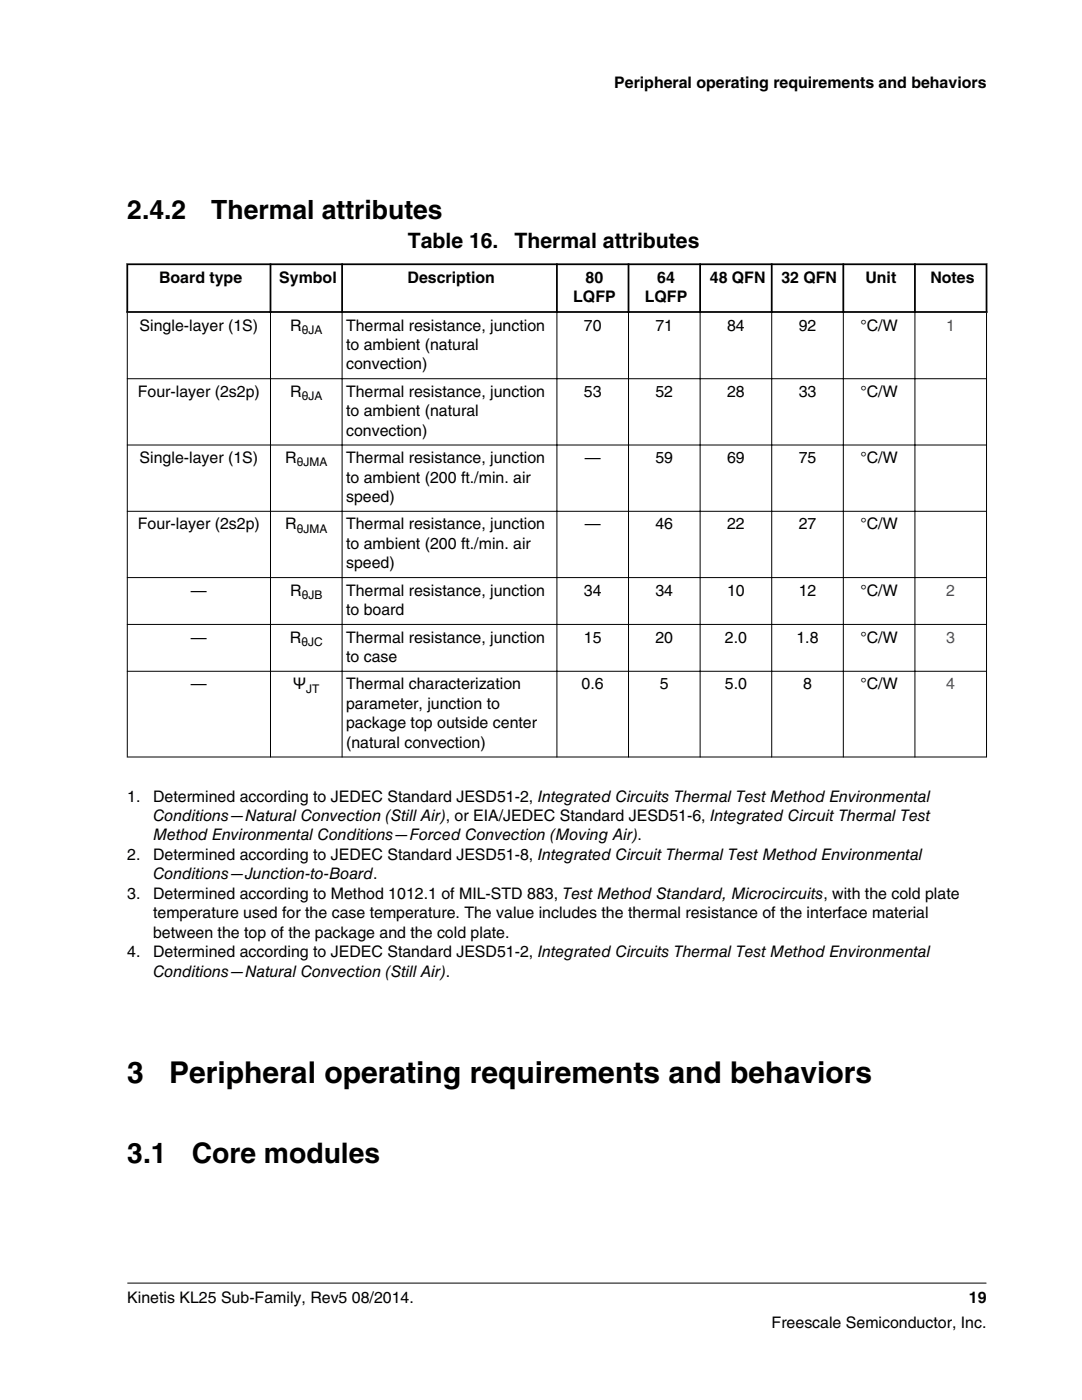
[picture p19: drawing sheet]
<svg xmlns="http://www.w3.org/2000/svg" width="216mm" height="279mm" viewBox="0 0 216 279" stroke-linecap="round" stroke-linejoin="round" font-family="sans-serif">
<defs><g id="words">
<g font-size="6">
<text x="25.4" y="216">3</text>
<text x="33.7" y="216">Peripheral operating requirements and behaviors</text>
</g>
<g font-size="5.6">
<text x="25.4" y="232.2">3.1</text>
<text x="38.2" y="232.2">Core modules</text>
</g>
<g font-size="5.3">
<text x="25.4" y="43.8">2.4.2</text>
<text x="42.2" y="43.8">Thermal attributes</text>
</g>
<g font-size="4.2">
<text x="81.4" y="49.5">Table 16.</text>
<text x="102.7" y="49.5">Thermal attributes</text>
</g>
<g font-size="3.2">
<text x="122.6" y="17.5">Peripheral operating requirements and behaviors</text>
<text x="31.7" y="56.4">Board type</text>
<text x="55.7" y="56.4">Symbol</text>
<text x="81.3" y="56.4">Description</text>
<text x="116.9" y="56.4">80</text>
<text x="131.1" y="56.4">64</text>
<text x="141.6" y="56.4">48 QFN</text>
<text x="155.9" y="56.4">32 QFN</text>
<text x="172.7" y="56.4">Unit</text>
<text x="185.6" y="56.4">Notes</text>
<text x="27.9" y="66">Single-layer (1S)</text>
<text x="57.9" y="66">R</text>
<text x="69.1" y="66">Thermal resistance, junction</text>
<text x="114.4" y="60.3">LQFP</text>
<text x="116.5" y="66">70</text>
<text x="128.7" y="60.3">LQFP</text>
<text x="130.8" y="66">71</text>
<text x="145.1" y="66">84</text>
<text x="159.4" y="66">92</text>
<text x="171.7" y="66">°C/W</text>
<text x="69.1" y="69.8">to ambient (natural</text>
<text x="69.1" y="73.7">convection)</text>
<text x="27.5" y="79.2">Four-layer (2s2p)</text>
<text x="57.9" y="79.2">R</text>
<text x="69.1" y="79.2">Thermal resistance, junction</text>
<text x="69.1" y="83.1">to ambient (natural</text>
<text x="116.5" y="79.2">53</text>
<text x="130.8" y="79.2">52</text>
<text x="145.1" y="79.2">28</text>
<text x="159.4" y="79.2">33</text>
<text x="171.7" y="79.2">°C/W</text>
<text x="69.1" y="87">convection)</text>
<text x="27.9" y="92.4">Single-layer (1S)</text>
<text x="56.9" y="92.4">R</text>
<text x="69.1" y="92.4">Thermal resistance, junction</text>
<text x="116.7" y="92.4">—</text>
<text x="130.8" y="92.4">59</text>
<text x="145.1" y="92.4">69</text>
<text x="159.4" y="92.4">75</text>
<text x="171.7" y="92.4">°C/W</text>
<text x="69.1" y="96.3">to ambient (200 ft./min. air</text>
<text x="69.1" y="100.2">speed)</text>
<text x="27.5" y="105.6">Four-layer (2s2p)</text>
<text x="56.9" y="105.6">R</text>
<text x="69.1" y="105.6">Thermal resistance, junction</text>
<text x="116.7" y="105.6">—</text>
<text x="130.8" y="105.6">46</text>
<text x="145.1" y="105.6">22</text>
<text x="159.4" y="105.6">27</text>
<text x="171.7" y="105.6">°C/W</text>
<text x="69.1" y="109.5">to ambient (200 ft./min. air</text>
<text x="69.1" y="113.4">speed)</text>
<text x="38.1" y="118.9">—</text>
<text x="57.9" y="118.9">R</text>
<text x="69.1" y="118.9">Thermal resistance, junction</text>
<text x="116.5" y="118.9">34</text>
<text x="130.8" y="118.9">34</text>
<text x="145.1" y="118.9">10</text>
<text x="159.4" y="118.9">12</text>
<text x="171.7" y="118.9">°C/W</text>
<text x="69.1" y="122.8">to board</text>
<text x="38.1" y="128.2">—</text>
<text x="57.9" y="128.2">R</text>
<text x="69.1" y="128.2">Thermal resistance, junction</text>
<text x="116.5" y="128.2">15</text>
<text x="130.8" y="128.2">20</text>
<text x="144.6" y="128.2">2.0</text>
<text x="158.9" y="128.2">1.8</text>
<text x="171.7" y="128.2">°C/W</text>
<text x="38.1" y="137.6">—</text>
<text x="58.5" y="137.6">Ψ</text>
<text x="69.1" y="132.1">to case</text>
<text x="69.1" y="137.6">Thermal characterization</text>
<text x="116.1" y="137.6">0.6</text>
<text x="131.7" y="137.6">5</text>
<text x="144.6" y="137.6">5.0</text>
<text x="160.2" y="137.6">8</text>
<text x="171.7" y="137.6">°C/W</text>
<text x="69.1" y="141.5">parameter, junction to</text>
<text x="69.1" y="145.3">package top outside center</text>
<text x="69.1" y="149.2">(natural convection)</text>
<text x="25.4" y="160">1.</text>
<text x="30.5" y="160">Determined according to JEDEC Standard JESD51-2, Integrated Circuits Thermal Test Method Environmental</text>
<text x="30.5" y="163.9">Conditions—Natural Convection (Still Air), or EIA/JEDEC Standard JESD51-6, Integrated Circuit Thermal Test</text>
<text x="30.5" y="167.7">Method Environmental Conditions—Forced Convection (Moving Air).</text>
<text x="25.4" y="171.6">2.</text>
<text x="30.5" y="171.6">Determined according to JEDEC Standard JESD51-8, Integrated Circuit Thermal Test Method Environmental</text>
<text x="25.4" y="179.4">3.</text>
<text x="30.5" y="179.4">Determined according to Method 1012.1 of MIL-STD 883, Test Method Standard, Microcircuits, with the cold plate</text>
<text x="30.5" y="175.5">Conditions—Junction-to-Board.</text>
<text x="30.5" y="183.3">temperature used for the case temperature. The value includes the thermal resistance of the interface material</text>
<text x="25.4" y="191">4.</text>
<text x="30.5" y="187.1">between the top of the package and the cold plate.</text>
<text x="30.5" y="191">Determined according to JEDEC Standard JESD51-2, Integrated Circuits Thermal Test Method Environmental</text>
<text x="30.5" y="194.9">Conditions—Natural Convection (Still Air).</text>
<text x="25.4" y="260">Kinetis KL25 Sub-Family, Rev5 08/2014.</text>
<text x="193.3" y="260">19</text>
<text x="154" y="265">Freescale Semiconductor, Inc.</text>
</g>
<g font-size="3.2" fill="#00f">
<text x="188.8" y="66">1</text>
<text x="188.8" y="118.9">2</text>
<text x="188.8" y="128.2">3</text>
<text x="188.8" y="137.6">4</text>
</g>
<g font-size="2.4">
<text x="60.2" y="66.6">θJA</text>
<text x="60.2" y="79.8">θJA</text>
<text x="59.2" y="93.1">θJMA</text>
<text x="59.2" y="106.3">θJMA</text>
<text x="60.2" y="119.5">θJB</text>
<text x="60.1" y="128.9">θJC</text>
<text x="61.1" y="138.2">JT</text>
</g>
</g></defs>
<path d="M25.2 52.7h171.8M25.4 52.6v9.8M54 52.6v9.8M68.3 52.6v9.8M111.1 52.6v9.8M125.4 52.6v9.8M139.7 52.6v9.8M154 52.6v9.8M168.3 52.6v9.8M182.6 52.6v9.8M196.8 52.6v9.8M25.2 62.3h171.8" fill="none" stroke="#000" stroke-width=".35"/>
<g fill="none" stroke="#000" stroke-width=".2">
<path d="M25.3 75.6h171.6M25.4 62.4v88.8M54 62.1v89.1M68.3 62.1v89.1M111.1 62.1v89.1M125.4 62.1v89.1M139.7 62.1v89.1M154 62.1v89.1M168.3 62.1v89.1M182.6 62.1v89.1M196.8 62.4v88.8M25.3 88.8h171.6"/>
<path d="M25.3 102h171.6M25.3 115.3h171.6M25.3 124.6h171.6M25.3 134h171.6M25.3 151.1h171.6M25.4 256.1h171.4"/>
</g>
<use href="#words"/>
</svg>
